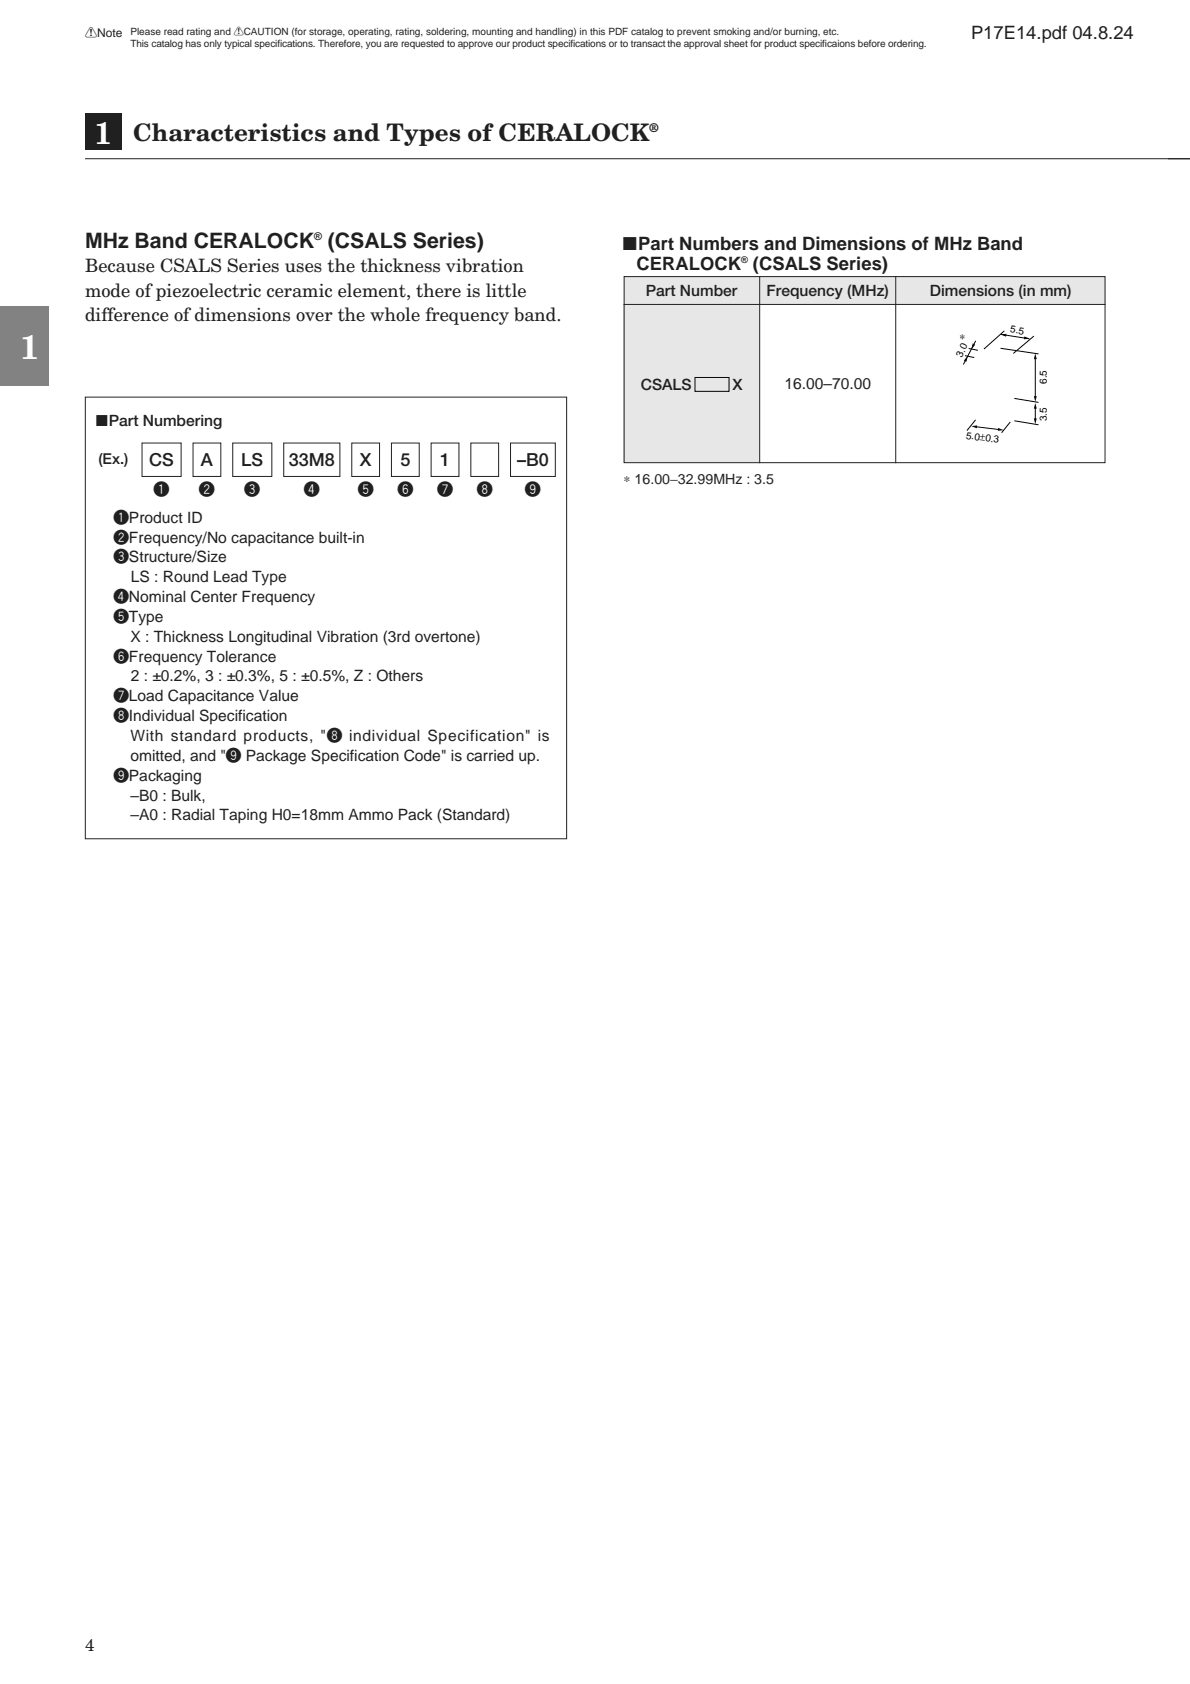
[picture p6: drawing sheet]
<svg xmlns="http://www.w3.org/2000/svg" width="210mm" height="297mm" viewBox="0 0 210 297" stroke-linecap="round" stroke-linejoin="round" font-family="sans-serif">
<defs><g id="words">
<text font-size="6" fill="#fff" x="3.6" y="63.3">1</text>
<text font-size="5.5" fill="#fff" x="16.7" y="25.4">1</text>
<text font-size="4.3" fill="#231f20" x="23.5" y="24.8">Characteristics and Types of CERALOCK</text>
<text font-size="3.8" fill="#231f20" x="15" y="43.7">MHz Band CERALOCK (CSALS Series)</text>
<g font-size="3.2" fill="#231f20">
<text x="171.3" y="6.9">P17E14.pdf 04.8.24</text>
<text x="110" y="44.1">!Part Numbers and Dimensions of MHz Band</text>
<text x="112.3" y="47.6">CERALOCK (CSALS Series)</text>
<text x="15" y="48">Because CSALS Series uses the thickness vibration</text>
<text x="15" y="52.3">mode of piezoelectric ceramic element, there is little</text>
<text x="15" y="56.7">difference of dimensions over the whole frequency band.</text>
<text x="26.3" y="82.2">CS</text>
<text x="35.4" y="82.2">A</text>
<text x="42.6" y="82.2">LS</text>
<text x="50.9" y="82.2">33M8</text>
<text x="63.5" y="82.2">X</text>
<text x="70.6" y="82.2">5</text>
<text x="77.6" y="82.2">1</text>
<text x="91.2" y="82.2">–B0</text>
</g>
<text font-size="3" fill="#231f20" x="15" y="291.2">4</text>
<g font-size="2.8" fill="#231f20">
<text x="113.9" y="52.2">Part Number</text>
<text x="135.2" y="52.2">Frequency (MHz)</text>
<text x="164" y="52.2">Dimensions (in mm)</text>
<text x="113" y="68.8">CSALS</text>
<text x="129.2" y="68.8">X</text>
<text x="138.4" y="68.7">16.00–70.00</text>
<text x="17" y="75.1">!Part Numbering</text>
<text x="27.1" y="87.4">q</text>
<text x="35.1" y="87.4">w</text>
<text x="43.1" y="87.4">e</text>
<text x="53.6" y="87.4">r</text>
<text x="63.1" y="87.4">t</text>
<text x="70.1" y="87.4">y</text>
<text x="77.1" y="87.4">u</text>
<text x="84.1" y="87.4">i</text>
<text x="92.6" y="87.4">o</text>
<text x="20" y="92.2">qProduct ID</text>
<text x="20" y="95.7">wFrequency/No capacitance built-in</text>
<text x="20" y="99.2">eStructure/Size</text>
<text x="20" y="106.2">rNominal Center Frequency</text>
<text x="23.1" y="102.7">LS : Round Lead Type</text>
<text x="20" y="109.7">tType</text>
<text x="23" y="113.2">X : Thickness Longitudinal Vibration (3rd overtone)</text>
<text x="20" y="116.7">yFrequency Tolerance</text>
<text x="20" y="123.7">uLoad Capacitance Value</text>
<text x="23.1" y="120.2">2 : ±0.2%, 3 : ±0.3%, 5 : ±0.5%, Z : Others</text>
<text x="20" y="127.2">iIndividual Specification</text>
<text x="23" y="130.7">With standard products, &quot;i individual Specification&quot; is</text>
<text x="20" y="137.7">oPackaging</text>
<text x="23" y="134.2">omitted, and &quot;o Package Specification Code&quot; is carried up.</text>
<text x="23" y="141.2">–B0 : Bulk,</text>
<text x="23" y="144.7">–A0 : Radial Taping H0=18mm Ammo Pack (Standard)</text>
</g>
<text font-size="2.6" fill="#231f20" x="17.4" y="81.9">(Ex.)</text>
<text font-size="2.5" fill="#231f20" x="110" y="85.3">∗ 16.00−32.99MHz : 3.5</text>
<g font-size="2.1" fill="#231f20">
<text x="15" y="6.5">!Note</text>
<text x="114.5" y="23.3">®</text>
</g>
<text font-size="2.1" x="169.2" y="60.1">∗</text>
<text font-size="1.9" fill="#231f20" x="55.4" y="42.3">®</text>
<g font-size="1.8" fill="#231f20">
<text x="23" y="6.2">Please read rating and !CAUTION (for storage, operating, rating, soldering, mounting and handling) in this PDF catalog to prevent smoking and/or burning, etc.</text>
<text x="23" y="8.3">This catalog has only typical specifications. Therefore, you are requested to approve our product specifications or to transact the approval sheet for product specificaions before ordering.</text>
</g>
<g font-size="1.8">
<text x="178.1" y="58.6" transform="rotate(9 178.1 58.6)">5.5</text>
<text x="169.7" y="63.1" transform="rotate(-65 169.7 63.1)">3.0</text>
<text x="184.6" y="67.7" transform="rotate(-90 184.6 67.7)">6.5</text>
<text x="170.4" y="77.4" transform="rotate(7 170.4 77.4)">5.0±0.3</text>
<text x="184.6" y="74.3" transform="rotate(-90 184.6 74.3)">3.5</text>
</g>
<text font-size="1.6" fill="#231f20" x="130.7" y="46.4">®</text>
</g></defs>
<path d="M-.1 54h8.6v14h-8.6z" fill-rule="evenodd" fill="#808285"/>
<path d="M15 28h194.9M15 70.1h84.9v77.9h-84.9z" fill="none" stroke="#231f20" stroke-width=".18"/>
<path d="M15 20h6.5v6.5h-6.5z" fill-rule="evenodd" fill="#231f20"/>
<g fill="#e6e7e9">
<path d="M110 48.7h85v5h-85z" fill-rule="evenodd"/>
<path d="M110 53.7h24v28h-24z" fill-rule="evenodd"/>
</g>
<g fill="none" stroke="#231f20" stroke-width=".18">
<path d="M206 28h3.9M110 53.7h85M110.1 48.8h84.8v32.8h-84.8zM134 48.7v33M158 48.7v33M25.1 78.1h6.9v5.9h-6.9zM34.1 78.1h4.9v5.9h-4.9zM41 78.1h6.9v5.9h-6.9zM50 78.1h10v5.9h-10zM62.1 78.1h4.9v5.9h-4.9zM69 78.1h4.9v5.9h-4.9zM76 78.1h5v5.9h-5z"/>
<path d="M83.1 78.1h4.9v5.9h-4.9zM90.1 78.1h7.9v5.9h-7.9z"/>
</g>
<g fill="none" stroke="#000" stroke-width=".18">
<path d="M176.5 59l5 .8M177.2 58.4l-3.6 3.2M182.4 59.3l-3.7 3M122.6 66.6h6v2.4h-6zM170.2 62.7l1.7 .4M170.9 61.5l1.6 .3M172 75.3l4.3 .5M172.1 74.1l-1.5 1.9M172.1 60.1l-2.2 4.2M176.5 61.4l6.7 1M178.2 74.4l-1.5 1.9M178.9 74.2l4.3 .7"/>
<path d="M178.9 70.3l4.3 .7M182.6 63.1v7.1M182.6 71.8v2.3"/>
</g>
<path d="M176.5 59l1-.1v.5zM180.7 59.3l.9 .4-1 .1zM170.7 62.8l-.2 1-.5-.2zM171.3 75.2l1-.2v.5zM171.6 60.6l.4 .2-.7 .8zM176.1 75.5l.9 .4-1 .1zM182.6 62.3l.3 1h-.5zM182.4 69.9h.5l-.3 1zM182.6 71.1l.3 1h-.5zM182.4 73.8h.5l-.3 1z" fill="#000"/>
<use href="#words"/>
</svg>
